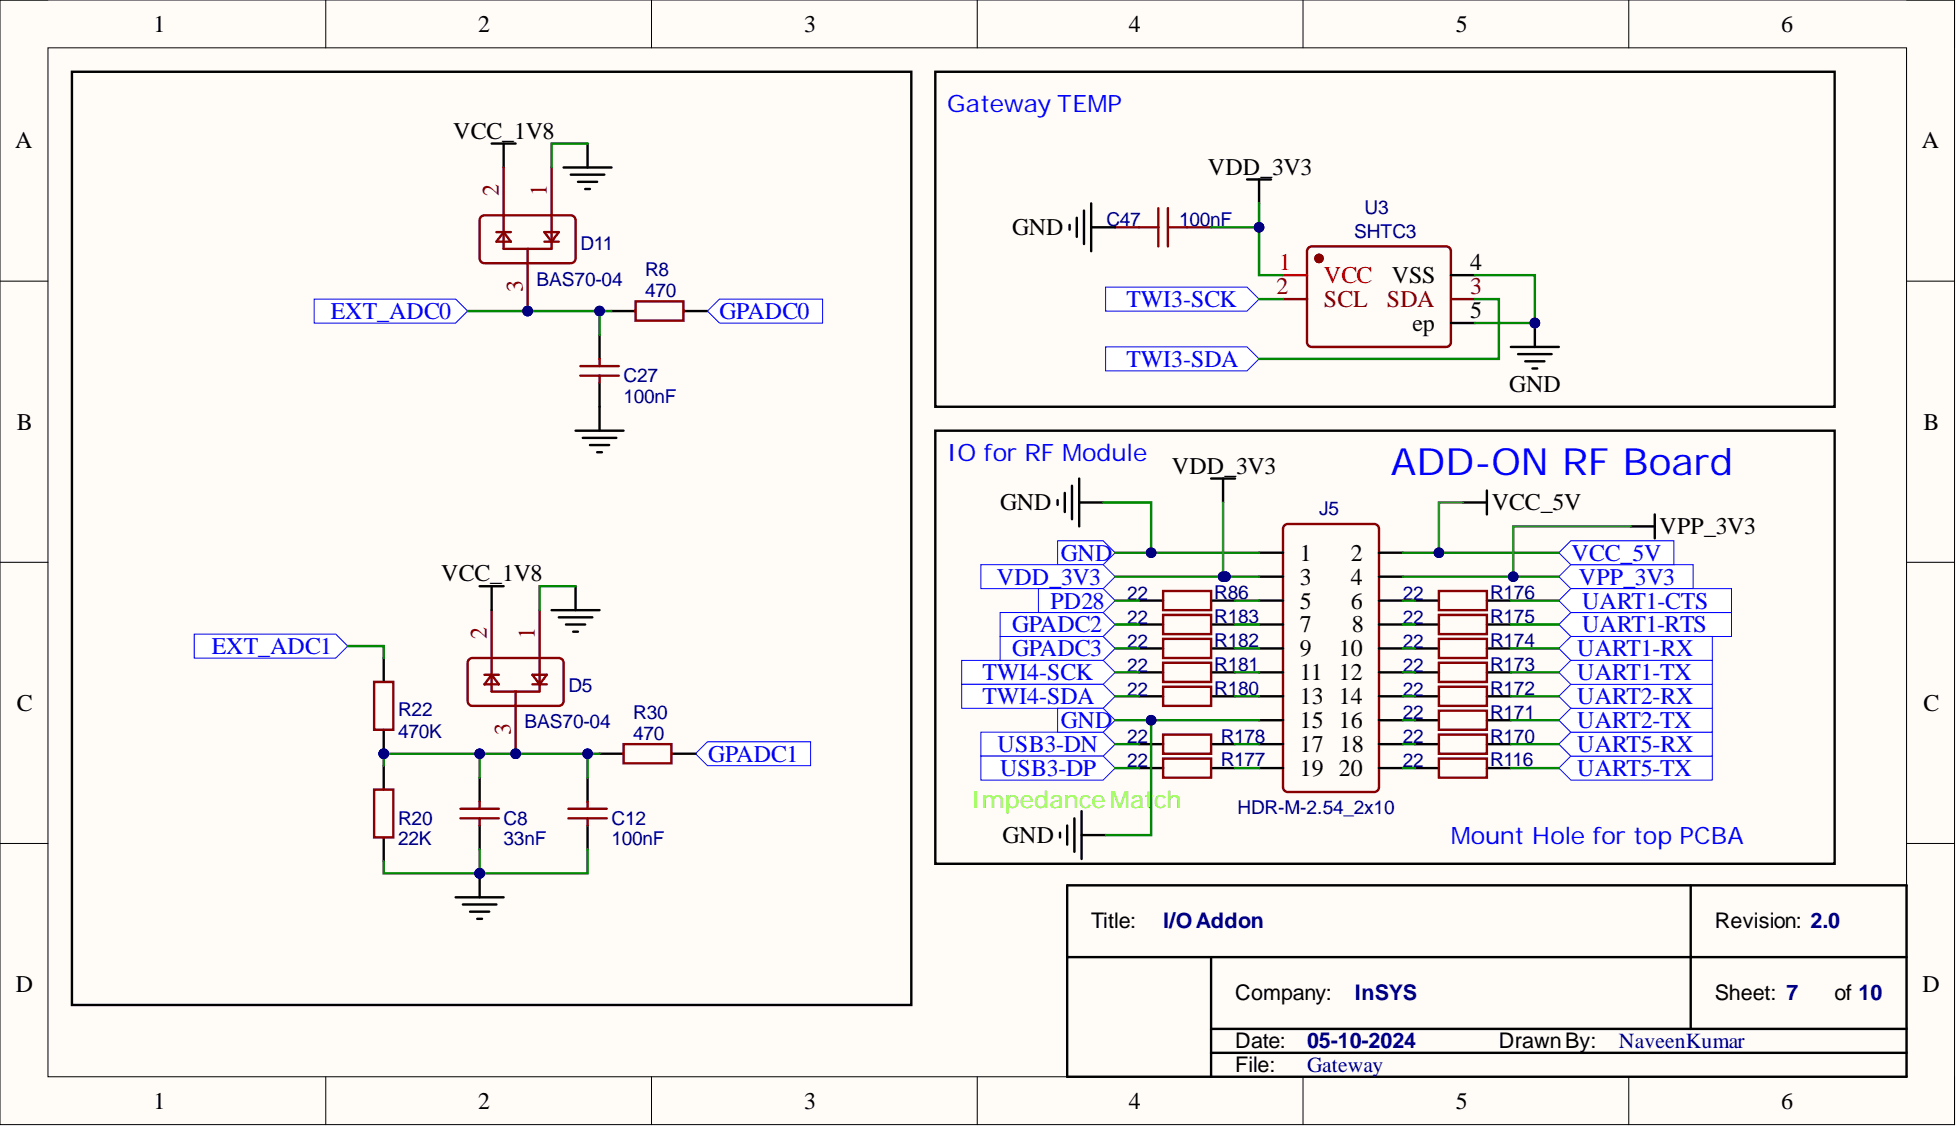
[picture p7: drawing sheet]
<svg xmlns="http://www.w3.org/2000/svg" width="207mm" height="119mm" viewBox="0 0 207 119" stroke-linecap="round" stroke-linejoin="round" font-family="sans-serif">
<defs><g id="words">
<text font-size="4" fill="#00f" x="147.2" y="50.3">ADD-ON RF Board</text>
<g font-size="2.5">
<text x="16.2" y="3.4">1</text>
<text x="50.6" y="3.4">2</text>
<text x="85.1" y="3.4">3</text>
<text x="119.4" y="3.4">4</text>
<text x="154" y="3.4">5</text>
<text x="188.5" y="3.4">6</text>
<text x="1.6" y="15.7">A</text>
<text x="48" y="14.7">VCC_1V8</text>
<text x="203.4" y="15.7">A</text>
<text x="127.8" y="18.5">VDD_3V3</text>
<text x="107.1" y="24.9">GND</text>
<text x="147.3" y="30">VSS</text>
<text x="155.6" y="28.6">4</text>
<text x="149.5" y="35">ep</text>
<text x="155.6" y="33.7">5</text>
<text x="159.7" y="41.5">GND</text>
<text x="1.8" y="45.5">B</text>
<text x="203.5" y="45.5">B</text>
<text x="124" y="50.1">VDD_3V3</text>
<text x="105.8" y="54">GND</text>
<text x="137.5" y="59.3">1</text>
<text x="143" y="59.3">2</text>
<text x="157.8" y="54">VCC_5V</text>
<text x="175.6" y="56.5">VPP_3V3</text>
<text x="46.7" y="61.5">VCC_1V8</text>
<text x="137.5" y="61.9">3</text>
<text x="137.5" y="64.4">5</text>
<text x="143" y="61.9">4</text>
<text x="143" y="64.4">6</text>
<text x="137.5" y="66.9">7</text>
<text x="137.5" y="69.5">9</text>
<text x="137.5" y="72">11</text>
<text x="141.7" y="69.5">10</text>
<text x="141.7" y="72">12</text>
<text x="143" y="66.9">8</text>
<text x="1.8" y="75.2">C</text>
<text x="137.5" y="74.5">13</text>
<text x="137.5" y="77">15</text>
<text x="141.7" y="74.5">14</text>
<text x="141.7" y="77">16</text>
<text x="203.5" y="75.2">C</text>
<text x="137.5" y="79.6">17</text>
<text x="137.5" y="82.1">19</text>
<text x="141.7" y="82.1">20</text>
<text x="141.8" y="79.6">18</text>
<text x="106.1" y="89.2">GND</text>
<text x="1.7" y="105">D</text>
<text x="203.4" y="105">D</text>
<text x="16.2" y="117.3">1</text>
<text x="50.6" y="117.3">2</text>
<text x="85.1" y="117.3">3</text>
<text x="119.4" y="117.3">4</text>
<text x="154" y="117.3">5</text>
<text x="188.5" y="117.3">6</text>
</g>
<g font-size="2.5" fill="#00f">
<text x="100.2" y="11.8">Gateway TEMP</text>
<text x="35" y="33.8">EXT_ADC0</text>
<text x="76.1" y="33.8">GPADC0</text>
<text x="119.2" y="32.5">TWI3-SCK</text>
<text x="119.2" y="38.8">TWI3-SDA</text>
<text x="100.2" y="48.8">IO for RF Module</text>
<text x="112.2" y="59.3">GND</text>
<text x="166.3" y="59.3">VCC_5V</text>
<text x="105.5" y="61.9">VDD_3V3</text>
<text x="111.1" y="64.4">PD28</text>
<text x="167.1" y="61.9">VPP_3V3</text>
<text x="167.4" y="64.4">UART1-CTS</text>
<text x="22.4" y="69.2">EXT_ADC1</text>
<text x="104" y="72">TWI4-SCK</text>
<text x="107.1" y="69.5">GPADC3</text>
<text x="107.1" y="66.9">GPADC2</text>
<text x="166.9" y="69.5">UART1-RX</text>
<text x="166.9" y="72">UART1-TX</text>
<text x="167.4" y="66.9">UART1-RTS</text>
<text x="104" y="74.5">TWI4-SDA</text>
<text x="112.2" y="77">GND</text>
<text x="166.9" y="77">UART2-TX</text>
<text x="166.9" y="74.5">UART2-RX</text>
<text x="74.9" y="80.6">GPADC1</text>
<text x="105.6" y="79.6">USB3-DN</text>
<text x="105.8" y="82.1">USB3-DP</text>
<text x="166.9" y="82.1">UART5-TX</text>
<text x="166.9" y="79.6">UART5-RX</text>
<text x="153.5" y="89.3">Mount Hole for topPCBA</text>
</g>
<g font-size="2.5" fill="#800">
<text x="52.8" y="20.8" transform="rotate(-90 52.8 20.8)">2</text>
<text x="57.9" y="20.8" transform="rotate(-90 57.9 20.8)">1</text>
<text x="55.3" y="30.9" transform="rotate(-90 55.3 30.9)">3</text>
<text x="135.1" y="31.1">2</text>
<text x="140.1" y="32.5">SCL</text>
<text x="146.8" y="32.5">SDA</text>
<text x="155.6" y="31.1">3</text>
<text x="51.5" y="67.6" transform="rotate(-90 51.5 67.6)">2</text>
<text x="56.6" y="67.6" transform="rotate(-90 56.6 67.6)">1</text>
<text x="54.1" y="77.7" transform="rotate(-90 54.1 77.7)">3</text>
</g>
<g font-size="2.5" fill="#f00">
<text x="135.3" y="28.6">1</text>
<text x="140.1" y="30">VCC</text>
</g>
<text font-size="2.5" fill="#6f0" x="102.8" y="85.5">Impedance Match</text>
<g font-size="2.3">
<text x="115.5" y="98.2">Title:</text>
<text x="181.4" y="98.2">Revision: 2.0</text>
<text x="130.7" y="105.8">Company:</text>
<text x="181.4" y="105.8">Sheet: 7</text>
<text x="194.1" y="105.8">of 10</text>
<text x="130.7" y="110.9">Date:</text>
<text x="130.7" y="113.4">File:</text>
<text x="158.6" y="110.9">DrawnBy:</text>
</g>
<g font-size="2.3" fill="#000080">
<text x="123.1" y="98.2">I/OAddon</text>
<text x="143.4" y="105.8">InSYS</text>
<text x="138.3" y="113.4">Gateway</text>
<text x="138.3" y="110.9">05-10-2024</text>
<text x="171.3" y="110.9">NaveenKumar</text>
</g>
<g font-size="2" fill="#000080">
<text x="117.1" y="23.9">C47</text>
<text x="124.8" y="23.9">100nF</text>
<text x="144.4" y="22.6">U3</text>
<text x="61.4" y="26.4">D11</text>
<text x="68.3" y="29.2">R8</text>
<text x="143.3" y="25.1">SHTC3</text>
<text x="56.8" y="30.2">BAS70-04</text>
<text x="68.3" y="31.5">470</text>
<text x="66" y="40.4">C27</text>
<text x="66" y="42.6">100nF</text>
<text x="139.6" y="54.5">J5</text>
<text x="119.3" y="66">22</text>
<text x="119.3" y="63.5">22</text>
<text x="128.5" y="65.9">R183</text>
<text x="128.5" y="63.4">R86</text>
<text x="148.5" y="66">22</text>
<text x="148.5" y="63.5">22</text>
<text x="157.7" y="65.9">R175</text>
<text x="157.7" y="63.4">R176</text>
<text x="119.3" y="71.1">22</text>
<text x="119.3" y="68.5">22</text>
<text x="128.5" y="71">R181</text>
<text x="128.5" y="68.4">R182</text>
<text x="148.5" y="71.1">22</text>
<text x="148.5" y="68.5">22</text>
<text x="157.7" y="71">R173</text>
<text x="157.7" y="68.4">R174</text>
<text x="42.1" y="75.8">R22</text>
<text x="55.5" y="77">BAS70-04</text>
<text x="60.1" y="73.2">D5</text>
<text x="67" y="76">R30</text>
<text x="119.3" y="73.6">22</text>
<text x="128.5" y="73.5">R180</text>
<text x="148.5" y="76.1">22</text>
<text x="148.5" y="73.6">22</text>
<text x="157.7" y="76">R171</text>
<text x="157.7" y="73.5">R172</text>
<text x="42.1" y="78.1">470K</text>
<text x="67" y="78.3">470</text>
<text x="119.3" y="81.2">22</text>
<text x="119.3" y="78.6">22</text>
<text x="129.2" y="81.1">R177</text>
<text x="129.2" y="78.6">R178</text>
<text x="148.5" y="81.2">22</text>
<text x="148.5" y="78.6">22</text>
<text x="157.7" y="81.1">R116</text>
<text x="157.7" y="78.6">R170</text>
<text x="42.1" y="87.3">R20</text>
<text x="42.1" y="89.5">22K</text>
<text x="53.3" y="87.3">C8</text>
<text x="53.3" y="89.5">33nF</text>
<text x="64.7" y="87.3">C12</text>
<text x="64.7" y="89.5">100nF</text>
<text x="130.9" y="86.2">HDR-M-2.54_2x10</text>
</g>
</g></defs>
<path d="M0 0h206.8v119h-206.8z" fill-rule="evenodd" fill="#fffcf8"/>
<path d="M0 0h206.8v119h-206.8z" fill="none" stroke="#000" stroke-width=".11"/>
<path d="M5.1 5.1h196.6v108.8h-196.6z" fill-rule="evenodd" fill="#fffcf8"/>
<g fill="none" stroke="#000" stroke-width=".11">
<path d="M0 0h5.1M34.5 0v5.1M68.9 0v5.1M103.4 0v5.1M137.9 0v5.1M172.3 0v5.1M201.7 0h5.1v5.1M5.1 5.1h196.6v108.8h-196.6zM0 29.7h5.1M201.7 29.7h5.1M0 59.5h5.1M201.7 59.5h5.1"/>
<path d="M0 89.2h5.1M201.7 89.2h5.1M34.5 113.9v5.1M68.9 113.9v5.1M103.4 113.9v5.1M137.9 113.9v5.1M172.3 113.9v5.1M206.8 113.9v5.1"/>
</g>
<path d="M111.9 57.2h4.8l1.3 1.3-1.3 1.2h-4.8z" fill-rule="evenodd" fill="#fff"/>
<path d="M111.9 57.2h4.8l1.3 1.3-1.3 1.2h-4.8z" fill="none" stroke="#00f" stroke-width=".11"/>
<circle cx="139.6" cy="27.3" r=".38" fill="#800"/>
<g fill="none" stroke="#800" stroke-width=".25">
<path d="M138.4 26.3l.2-.2h.2h14.2h.3l.2 .2v.3v9.6v.3l-.2 .1-.3 .1h-14.2l-.2-.1-.2-.1-.1-.3v-9.6z"/>
<circle cx="139.6" cy="27.3" r=".38"/>
</g>
<circle cx="139.6" cy="27.3" r=".38" fill="#800"/>
<g fill="none" stroke="#800" stroke-width=".25">
<path d="M135.8 31.6h2.5M153.5 31.6h2.6M135.8 55.7l.2-.2 .3-.1h9.1l.3 .1 .1 .2 .1 .2v27.4l-.1 .2-.1 .2-.3 .1h-9.1l-.3-.1-.2-.2v-.2v-27.4z"/>
<circle cx="139.6" cy="27.3" r=".38"/>
</g>
<path d="M135.8 29.1h2.5" fill="none" stroke="#f00" stroke-width=".25"/>
<g fill="none" stroke="#000" stroke-width=".25">
<path d="M153.5 29.1h2.6M153.5 34.2h2.6M133.2 58.5h2.6M145.9 58.5h2.6M133.2 61h2.6M133.2 63.5h2.6M133.2 66.1h2.6M133.2 68.6h2.6M133.2 71.1h2.6M133.2 73.7h2.6M133.2 76.2h2.6M133.2 78.7h2.6"/>
<path d="M145.9 61h2.6M145.9 63.5h2.6M145.9 66.1h2.6M145.9 68.6h2.6M145.9 71.1h2.6M145.9 73.7h2.6M145.9 76.2h2.6M145.9 78.7h2.6M133.2 81.3h2.6M145.9 81.3h2.6"/>
</g>
<path d="M117 36.7h15l1.2 1.3-1.2 1.2h-15z" fill-rule="evenodd" fill="#fff"/>
<path d="M117 36.7h15l1.2 1.3-1.2 1.2h-15z" fill="none" stroke="#00f" stroke-width=".11"/>
<path d="M117 30.4h15l1.2 1.2-1.2 1.3h-15z" fill-rule="evenodd" fill="#fff"/>
<path d="M117 30.4h15l1.2 1.2-1.2 1.3h-15z" fill="none" stroke="#00f" stroke-width=".11"/>
<path d="M63.4 35.4v2.6M64.7 32.9h2.5M72.3 32.9h2.6M63.4 40.5v2.5" fill="none" stroke="#000" stroke-width=".25"/>
<path d="M61.4 39.7h4.1M61.4 38.7h4.1M63.4 38v.7M63.4 39.7v.8M67.2 31.9h5.1v2h-5.1z" fill="none" stroke="#800" stroke-width=".25"/>
<path d="M33.2 31.6h15l1.3 1.3-1.3 1.3h-15z" fill-rule="evenodd" fill="#fff"/>
<path d="M33.2 31.6h15l1.3 1.3-1.3 1.3h-15z" fill="none" stroke="#00f" stroke-width=".11"/>
<path d="M74.9 32.9l1.2-1.3h10.9v2.6h-10.9z" fill-rule="evenodd" fill="#fff"/>
<path d="M74.9 32.9l1.2-1.3h10.9v2.6h-10.9z" fill="none" stroke="#00f" stroke-width=".11"/>
<path d="M52 15.2h2.6M53.3 15.2v2.5M59.6 17.7h5.1M60.4 18.5h3.5M61.2 19.2h2M61.9 20h.5M62.2 15.2v2.5M60.9 45.6h5.1M61.7 46.3h3.5M62.4 47.1h2.1M63.2 47.8h.5M63.4 43v2.6" fill="none" stroke="#000" stroke-width=".25"/>
<circle cx="55.8" cy="32.9" r=".51" fill="#000080"/>
<circle cx="55.8" cy="32.9" r=".51" fill="none" stroke="#000080" stroke-width=".11"/>
<path d="M53.3 17.7v5.1M58.4 17.7v5.1M50.8 23l.2-.1 .3-.1h9.1l.3 .1 .1 .1 .1 .3v4l-.1 .3-.1 .2h-.3h-9.1h-.3l-.2-.2v-.3v-4zM55.8 27.8v5.1" fill="none" stroke="#800" stroke-width=".25"/>
<circle cx="55.8" cy="32.9" r=".51" fill="#000080"/>
<circle cx="55.8" cy="32.9" r=".51" fill="none" stroke="#000080" stroke-width=".11"/>
<path d="M52.5 24.6h1.6M53.3 22.8v3.5h5.1v-3.5M53.3 24.6l.8 1h-1.6zM55.8 26.3v1.5M57.6 25.6h1.5M57.6 24.6h1.5l-.7 1zM39.6 83.5h2v5.1h-2z" fill="none" stroke="#800" stroke-width=".25"/>
<path d="M40.6 81v2.5M40.6 88.6v2.5" fill="none" stroke="#000" stroke-width=".25"/>
<circle cx="54.6" cy="79.7" r=".51" fill="#000080"/>
<circle cx="54.6" cy="79.7" r=".51" fill="none" stroke="#000080" stroke-width=".11"/>
<path d="M49.6 69.9l.1-.2 .3-.1h9.1l.3 .1 .2 .2v.2v4.1v.2l-.2 .2-.3 .1h-9.1l-.3-.1-.1-.2-.1-.2v-4.1zM52 64.6v5M54.6 74.7v5M57.1 64.6v5" fill="none" stroke="#800" stroke-width=".25"/>
<circle cx="54.6" cy="79.7" r=".51" fill="#000080"/>
<circle cx="54.6" cy="79.7" r=".51" fill="none" stroke="#000080" stroke-width=".11"/>
<path d="M51.3 71.4h1.5M52 69.6v3.6h5.1v-3.6M52 71.4l.8 1h-1.5zM54.6 73.2v1.5M56.3 72.4h1.6M56.3 71.4h1.6l-.8 1z" fill="none" stroke="#800" stroke-width=".25"/>
<path d="M48.2 94.9h5.1M49 95.7h3.5M49.7 96.5h2.1M50.5 97.2h.5M50.8 92.4v2.5" fill="none" stroke="#000" stroke-width=".25"/>
<circle cx="50.8" cy="92.4" r=".51" fill="#000080"/>
<circle cx="50.8" cy="92.4" r=".51" fill="none" stroke="#000080" stroke-width=".11"/>
<path d="M50.8 62h2.5M52 62v2.6M58.4 64.6h5M59.1 65.3h3.6M59.9 66.1h2M60.7 66.8h.5M60.9 62v2.6" fill="none" stroke="#000" stroke-width=".25"/>
<path d="M73.6 79.7l1.3-1.2h10.9v2.5h-10.9z" fill-rule="evenodd" fill="#fff"/>
<path d="M73.6 79.7l1.3-1.2h10.9v2.5h-10.9z" fill="none" stroke="#00f" stroke-width=".11"/>
<path d="M20.6 67.1h14.9l1.3 1.3-1.3 1.2h-14.9z" fill-rule="evenodd" fill="#fff"/>
<path d="M20.6 67.1h14.9l1.3 1.3-1.3 1.2h-14.9z" fill="none" stroke="#00f" stroke-width=".11"/>
<path d="M48.7 86.6h4.1M48.7 85.6h4.1M50.8 84.8v.8M50.8 86.6v.7M60.1 86.6h4.1M60.1 85.6h4.1M62.2 84.8v.8M62.2 86.6v.7" fill="none" stroke="#800" stroke-width=".25"/>
<path d="M50.8 82.3v2.5M50.8 87.3v2.6M62.2 82.3v2.5M62.2 87.3v2.6" fill="none" stroke="#000" stroke-width=".25"/>
<circle cx="40.6" cy="79.7" r=".51" fill="#000080"/>
<circle cx="40.6" cy="79.7" r=".51" fill="none" stroke="#000080" stroke-width=".11"/>
<path d="M40.6 69.6v2.6M40.6 77.2v2.5" fill="none" stroke="#000" stroke-width=".25"/>
<circle cx="40.6" cy="79.7" r=".51" fill="#000080"/>
<circle cx="40.6" cy="79.7" r=".51" fill="none" stroke="#000080" stroke-width=".11"/>
<path d="M39.6 72.2h2v5h-2zM66 78.7h5.1v2.1h-5.1z" fill="none" stroke="#800" stroke-width=".25"/>
<path d="M7.6 7.6h88.8v98.7h-88.8zM132 19h2.5M133.2 19v2.5M159.9 36.7h5M160.6 37.5h3.6M161.4 38.2h2M162.2 39h.5M162.4 34.2v2.5M63.4 79.7h2.6M71.1 79.7h2.5" fill="none" stroke="#000" stroke-width=".25"/>
<circle cx="162.4" cy="34.2" r=".51" fill="#000080"/>
<circle cx="162.4" cy="34.2" r=".51" fill="none" stroke="#000080" stroke-width=".11"/>
<path d="M120.5 24h2.1M122.6 22v4.1M123.6 24h2M123.6 22v4.1" fill="none" stroke="#a00000" stroke-width=".25"/>
<path d="M118 24h2.5M125.6 24h2.6" fill="none" stroke="#800" stroke-width=".25"/>
<path d="M99 7.6h95.1v35.4h-95.1zM113.2 23.8v.5M113.9 23v2.1M114.7 22.3v3.5M115.5 21.5v5.1M115.5 24h2.5" fill="none" stroke="#000" stroke-width=".25"/>
<path d="M164.9 61l1.3-1.3h13v2.6h-13z" fill-rule="evenodd" fill="#fff"/>
<path d="M164.9 61l1.3-1.3h13v2.6h-13z" fill="none" stroke="#00f" stroke-width=".11"/>
<path d="M99 45.6h95.1v45.8h-95.1z" fill="none" stroke="#000" stroke-width=".25"/>
<path d="M164.9 66.1l1.3-1.3h17v2.5h-17z" fill-rule="evenodd" fill="#fff"/>
<path d="M164.9 66.1l1.3-1.3h17v2.5h-17z" fill="none" stroke="#00f" stroke-width=".11"/>
<path d="M164.9 63.5l1.3-1.2h17v2.5h-17z" fill-rule="evenodd" fill="#fff"/>
<path d="M164.9 63.5l1.3-1.2h17v2.5h-17z" fill="none" stroke="#00f" stroke-width=".11"/>
<path d="M164.9 81.3l1.3-1.3h15v2.5h-15z" fill-rule="evenodd" fill="#fff"/>
<path d="M164.9 81.3l1.3-1.3h15v2.5h-15z" fill="none" stroke="#00f" stroke-width=".11"/>
<path d="M164.9 78.7l1.3-1.2h15v2.5h-15z" fill-rule="evenodd" fill="#fff"/>
<path d="M164.9 78.7l1.3-1.2h15v2.5h-15z" fill="none" stroke="#00f" stroke-width=".11"/>
<path d="M164.9 76.2l1.3-1.3h15v2.6h-15z" fill-rule="evenodd" fill="#fff"/>
<path d="M164.9 76.2l1.3-1.3h15v2.6h-15z" fill="none" stroke="#00f" stroke-width=".11"/>
<path d="M164.9 73.7l1.3-1.3h15v2.5h-15z" fill-rule="evenodd" fill="#fff"/>
<path d="M164.9 73.7l1.3-1.3h15v2.5h-15z" fill="none" stroke="#00f" stroke-width=".11"/>
<path d="M164.9 68.6l1.3-1.3h15v2.6h-15z" fill-rule="evenodd" fill="#fff"/>
<path d="M164.9 68.6l1.3-1.3h15v2.6h-15z" fill="none" stroke="#00f" stroke-width=".11"/>
<path d="M164.9 71.1l1.3-1.2h15v2.5h-15z" fill-rule="evenodd" fill="#fff"/>
<path d="M164.9 71.1l1.3-1.2h15v2.5h-15z" fill="none" stroke="#00f" stroke-width=".11"/>
<g fill="none" stroke="#000" stroke-width=".25">
<path d="M149.7 78.7h2.6M149.7 76.2h2.6M149.7 73.7h2.6M149.7 71.1h2.6M149.7 68.6h2.6M149.7 66.1h2.6M149.7 63.5h2.6M157.3 78.7h2.6M157.3 76.2h2.6M157.3 73.7h2.6M157.3 71.1h2.6M157.3 68.6h2.6"/>
<path d="M157.3 66.1h2.6M157.3 63.5h2.6M149.7 81.3h2.6M157.3 81.3h2.6"/>
</g>
<path d="M152.3 77.7h5v2h-5zM152.3 75.2h5v2h-5zM152.3 72.7h5v2h-5zM152.3 70.1h5v2.1h-5zM152.3 67.6h5v2h-5zM152.3 65.1h5v2h-5zM152.3 62.5h5v2.1h-5zM152.3 80.3h5v2h-5z" fill="none" stroke="#800" stroke-width=".25"/>
<path d="M164.9 58.5l1.3-1.3h10.9v2.5h-10.9z" fill-rule="evenodd" fill="#fff"/>
<path d="M164.9 58.5l1.3-1.3h10.9v2.5h-10.9z" fill="none" stroke="#00f" stroke-width=".11"/>
<path d="M103.8 77.5h12.9l1.3 1.2-1.3 1.3h-12.9z" fill-rule="evenodd" fill="#fff"/>
<path d="M103.8 77.5h12.9l1.3 1.2-1.3 1.3h-12.9z" fill="none" stroke="#00f" stroke-width=".11"/>
<path d="M103.8 80h12.9l1.3 1.3-1.3 1.2h-12.9z" fill-rule="evenodd" fill="#fff"/>
<path d="M103.8 80h12.9l1.3 1.3-1.3 1.2h-12.9z" fill="none" stroke="#00f" stroke-width=".11"/>
<path d="M105.8 67.3h10.9l1.3 1.3-1.3 1.3h-10.9z" fill-rule="evenodd" fill="#fff"/>
<path d="M105.8 67.3h10.9l1.3 1.3-1.3 1.3h-10.9z" fill="none" stroke="#00f" stroke-width=".11"/>
<path d="M105.8 64.8h10.9l1.3 1.3-1.3 1.2h-10.9z" fill-rule="evenodd" fill="#fff"/>
<path d="M105.8 64.8h10.9l1.3 1.3-1.3 1.2h-10.9z" fill="none" stroke="#00f" stroke-width=".11"/>
<path d="M101.8 69.9h14.9l1.3 1.2-1.3 1.3h-14.9z" fill-rule="evenodd" fill="#fff"/>
<path d="M101.8 69.9h14.9l1.3 1.2-1.3 1.3h-14.9z" fill="none" stroke="#00f" stroke-width=".11"/>
<path d="M101.8 72.4h14.9l1.3 1.3-1.3 1.2h-14.9z" fill-rule="evenodd" fill="#fff"/>
<path d="M101.8 72.4h14.9l1.3 1.3-1.3 1.2h-14.9z" fill="none" stroke="#00f" stroke-width=".11"/>
<path d="M111.9 74.9h4.8l1.3 1.3-1.3 1.3h-4.8z" fill-rule="evenodd" fill="#fff"/>
<path d="M111.9 74.9h4.8l1.3 1.3-1.3 1.3h-4.8z" fill="none" stroke="#00f" stroke-width=".11"/>
<path d="M120.5 78.7h2.6M120.5 73.7h2.6M120.5 71.1h2.6M120.5 68.6h2.6M120.5 66.1h2.6M128.2 78.7h2.5M128.2 73.7h2.5M128.2 71.1h2.5M128.2 68.6h2.5M128.2 66.1h2.5M120.5 81.3h2.6M128.2 81.3h2.5" fill="none" stroke="#000" stroke-width=".25"/>
<path d="M123.1 77.7h5.1v2h-5.1zM123.1 72.7h5.1v2h-5.1zM123.1 70.1h5.1v2.1h-5.1zM123.1 67.6h5.1v2h-5.1zM123.1 65.1h5.1v2h-5.1zM123.1 80.3h5.1v2h-5.1z" fill="none" stroke="#800" stroke-width=".25"/>
<path d="M103.8 59.7h12.9l1.3 1.3-1.3 1.3h-12.9z" fill-rule="evenodd" fill="#fff"/>
<path d="M103.8 59.7h12.9l1.3 1.3-1.3 1.3h-12.9z" fill="none" stroke="#00f" stroke-width=".11"/>
<path d="M109.9 62.3h6.8l1.3 1.2-1.3 1.3h-6.8z" fill-rule="evenodd" fill="#fff"/>
<path d="M109.9 62.3h6.8l1.3 1.2-1.3 1.3h-6.8z" fill="none" stroke="#00f" stroke-width=".11"/>
<g fill="none" stroke="#000" stroke-width=".25">
<path d="M111.9 52.9v.5M112.7 52.2v2M113.4 51.4v3.5M114.2 50.6v5.1M114.2 53.2h2.5M154.8 53.2h2.5M157.3 51.9v2.5M120.5 63.5h2.6M128.2 63.5h2.5M112.2 88.1v.5M112.9 93.7h88.8v20.2h-88.8zM112.9 87.3v2.1"/>
<path d="M113.7 86.6v3.5M114.4 85.8v5.1M114.4 88.4h2.6M178.9 93.7v15.2M112.9 101.3h88.8M128.2 101.3v12.6M128.2 108.9h73.5M128.2 111.4h73.5"/>
</g>
<path d="M123.1 62.5h5.1v2.1h-5.1z" fill="none" stroke="#800" stroke-width=".25"/>
<path d="M49.5 32.9h15.2" fill="none" stroke="#080" stroke-width=".25"/>
<circle cx="63.4" cy="32.9" r=".51" fill="#000080"/>
<circle cx="63.4" cy="32.9" r=".51" fill="none" stroke="#000080" stroke-width=".11"/>
<circle cx="55.8" cy="32.9" r=".51" fill="#000080"/>
<circle cx="55.8" cy="32.9" r=".51" fill="none" stroke="#000080" stroke-width=".11"/>
<path d="M62.2 15.2h-3.8v2.5M63.4 32.9v2.5" fill="none" stroke="#080" stroke-width=".25"/>
<circle cx="63.4" cy="32.9" r=".51" fill="#000080"/>
<circle cx="63.4" cy="32.9" r=".51" fill="none" stroke="#000080" stroke-width=".11"/>
<path d="M40.6 91.1v1.3h10.2" fill="none" stroke="#080" stroke-width=".25"/>
<circle cx="50.8" cy="92.4" r=".51" fill="#000080"/>
<circle cx="50.8" cy="92.4" r=".51" fill="none" stroke="#000080" stroke-width=".11"/>
<path d="M62.2 79.7v2.6" fill="none" stroke="#080" stroke-width=".25"/>
<circle cx="62.2" cy="79.7" r=".51" fill="#000080"/>
<circle cx="62.2" cy="79.7" r=".51" fill="none" stroke="#000080" stroke-width=".11"/>
<path d="M60.9 62h-3.8v2.6M40.6 81v-1.3h10.2v2.6" fill="none" stroke="#080" stroke-width=".25"/>
<circle cx="50.8" cy="79.7" r=".51" fill="#000080"/>
<circle cx="50.8" cy="79.7" r=".51" fill="none" stroke="#000080" stroke-width=".11"/>
<circle cx="40.6" cy="79.7" r=".51" fill="#000080"/>
<circle cx="40.6" cy="79.7" r=".51" fill="none" stroke="#000080" stroke-width=".11"/>
<path d="M50.8 79.7h12.6" fill="none" stroke="#080" stroke-width=".25"/>
<circle cx="62.2" cy="79.7" r=".51" fill="#000080"/>
<circle cx="62.2" cy="79.7" r=".51" fill="none" stroke="#000080" stroke-width=".11"/>
<circle cx="54.6" cy="79.7" r=".51" fill="#000080"/>
<circle cx="54.6" cy="79.7" r=".51" fill="none" stroke="#000080" stroke-width=".11"/>
<circle cx="50.8" cy="79.7" r=".51" fill="#000080"/>
<circle cx="50.8" cy="79.7" r=".51" fill="none" stroke="#000080" stroke-width=".11"/>
<path d="M50.8 89.9v2.5" fill="none" stroke="#080" stroke-width=".25"/>
<circle cx="50.8" cy="92.4" r=".51" fill="#000080"/>
<circle cx="50.8" cy="92.4" r=".51" fill="none" stroke="#000080" stroke-width=".11"/>
<path d="M62.2 89.9v2.5h-11.4" fill="none" stroke="#080" stroke-width=".25"/>
<circle cx="50.8" cy="92.4" r=".51" fill="#000080"/>
<circle cx="50.8" cy="92.4" r=".51" fill="none" stroke="#000080" stroke-width=".11"/>
<path d="M156.1 29.1h6.3v5.1M36.8 68.4h3.8v1.2" fill="none" stroke="#080" stroke-width=".25"/>
<circle cx="162.4" cy="34.2" r=".51" fill="#000080"/>
<circle cx="162.4" cy="34.2" r=".51" fill="none" stroke="#000080" stroke-width=".11"/>
<path d="M133.2 21.5v7.6h2.6M133.2 31.6h2.6M156.1 31.6h2.5v6.4h-25.4" fill="none" stroke="#080" stroke-width=".25"/>
<circle cx="133.2" cy="24" r=".51" fill="#000080"/>
<circle cx="133.2" cy="24" r=".51" fill="none" stroke="#000080" stroke-width=".11"/>
<path d="M156.1 34.2h6.3" fill="none" stroke="#080" stroke-width=".25"/>
<circle cx="162.4" cy="34.2" r=".51" fill="#000080"/>
<circle cx="162.4" cy="34.2" r=".51" fill="none" stroke="#000080" stroke-width=".11"/>
<path d="M128.2 24h5" fill="none" stroke="#080" stroke-width=".25"/>
<circle cx="133.2" cy="24" r=".51" fill="#000080"/>
<circle cx="133.2" cy="24" r=".51" fill="none" stroke="#000080" stroke-width=".11"/>
<g fill="none" stroke="#080" stroke-width=".25">
<path d="M148.5 61h16.4M148.5 78.7h1.2M148.5 76.2h1.2M148.5 73.7h1.2M148.5 71.1h1.2M148.5 68.6h1.2M148.5 66.1h1.2M148.5 63.5h1.2M159.9 78.7h5M159.9 76.2h5M159.9 73.7h5M159.9 71.1h5"/>
<path d="M159.9 68.6h5M159.9 66.1h5M159.9 63.5h5M148.5 81.3h1.2M159.9 81.3h5"/>
</g>
<circle cx="160.1" cy="61" r=".51" fill="#000080"/>
<circle cx="160.1" cy="61" r=".51" fill="none" stroke="#000080" stroke-width=".11"/>
<path d="M148.5 58.5h16.4" fill="none" stroke="#080" stroke-width=".25"/>
<circle cx="152.3" cy="58.5" r=".51" fill="#000080"/>
<circle cx="152.3" cy="58.5" r=".51" fill="none" stroke="#000080" stroke-width=".11"/>
<path d="M118 58.5h15.2M118 73.7h2.5M118 71.1h2.5M118 68.6h2.5M118 66.1h2.5M118 78.7h2.5M130.7 73.7h2.5M130.7 71.1h2.5M130.7 68.6h2.5M130.7 66.1h2.5M118 81.3h2.5" fill="none" stroke="#080" stroke-width=".25"/>
<circle cx="121.8" cy="58.5" r=".51" fill="#000080"/>
<circle cx="121.8" cy="58.5" r=".51" fill="none" stroke="#000080" stroke-width=".11"/>
<path d="M118 61h15.2" fill="none" stroke="#080" stroke-width=".25"/>
<circle cx="129.4" cy="61" r=".51" fill="#000080"/>
<circle cx="129.4" cy="61" r=".51" fill="none" stroke="#000080" stroke-width=".11"/>
<circle cx="129.7" cy="61" r=".51" fill="#000080"/>
<circle cx="129.7" cy="61" r=".51" fill="none" stroke="#000080" stroke-width=".11"/>
<path d="M118 76.2h15.2M130.7 78.7h2.5M130.7 81.3h2.5" fill="none" stroke="#080" stroke-width=".25"/>
<circle cx="121.8" cy="76.2" r=".51" fill="#000080"/>
<circle cx="121.8" cy="76.2" r=".51" fill="none" stroke="#000080" stroke-width=".11"/>
<path d="M116.7 53.2h5.1v5.3M118 63.5h2.5M130.7 63.5h2.5" fill="none" stroke="#080" stroke-width=".25"/>
<circle cx="121.8" cy="58.5" r=".51" fill="#000080"/>
<circle cx="121.8" cy="58.5" r=".51" fill="none" stroke="#000080" stroke-width=".11"/>
<path d="M121.8 76.2v12.2h-4.8" fill="none" stroke="#080" stroke-width=".25"/>
<circle cx="121.8" cy="76.2" r=".51" fill="#000080"/>
<circle cx="121.8" cy="76.2" r=".51" fill="none" stroke="#000080" stroke-width=".11"/>
<path d="M154.8 53.2h-2.5v5.3" fill="none" stroke="#38761d" stroke-width=".25"/>
<circle cx="152.3" cy="58.5" r=".51" fill="#000080"/>
<circle cx="152.3" cy="58.5" r=".51" fill="none" stroke="#000080" stroke-width=".11"/>
<path d="M128.2 50.6h2.5M129.4 50.6v2.6" fill="none" stroke="#000" stroke-width=".25"/>
<path d="M129.4 53.2v7.8h.3" fill="none" stroke="#38761d" stroke-width=".25"/>
<circle cx="129.4" cy="61" r=".51" fill="#000080"/>
<circle cx="129.4" cy="61" r=".51" fill="none" stroke="#000080" stroke-width=".11"/>
<circle cx="129.7" cy="61" r=".51" fill="#000080"/>
<circle cx="129.7" cy="61" r=".51" fill="none" stroke="#000080" stroke-width=".11"/>
<path d="M172.6 55.7h2.5M175.1 54.4v2.6" fill="none" stroke="#000" stroke-width=".25"/>
<path d="M172.6 55.7h-12.5v5.3" fill="none" stroke="#38761d" stroke-width=".25"/>
<circle cx="160.1" cy="61" r=".51" fill="#000080"/>
<circle cx="160.1" cy="61" r=".51" fill="none" stroke="#000080" stroke-width=".11"/>
<use href="#words"/>
</svg>
